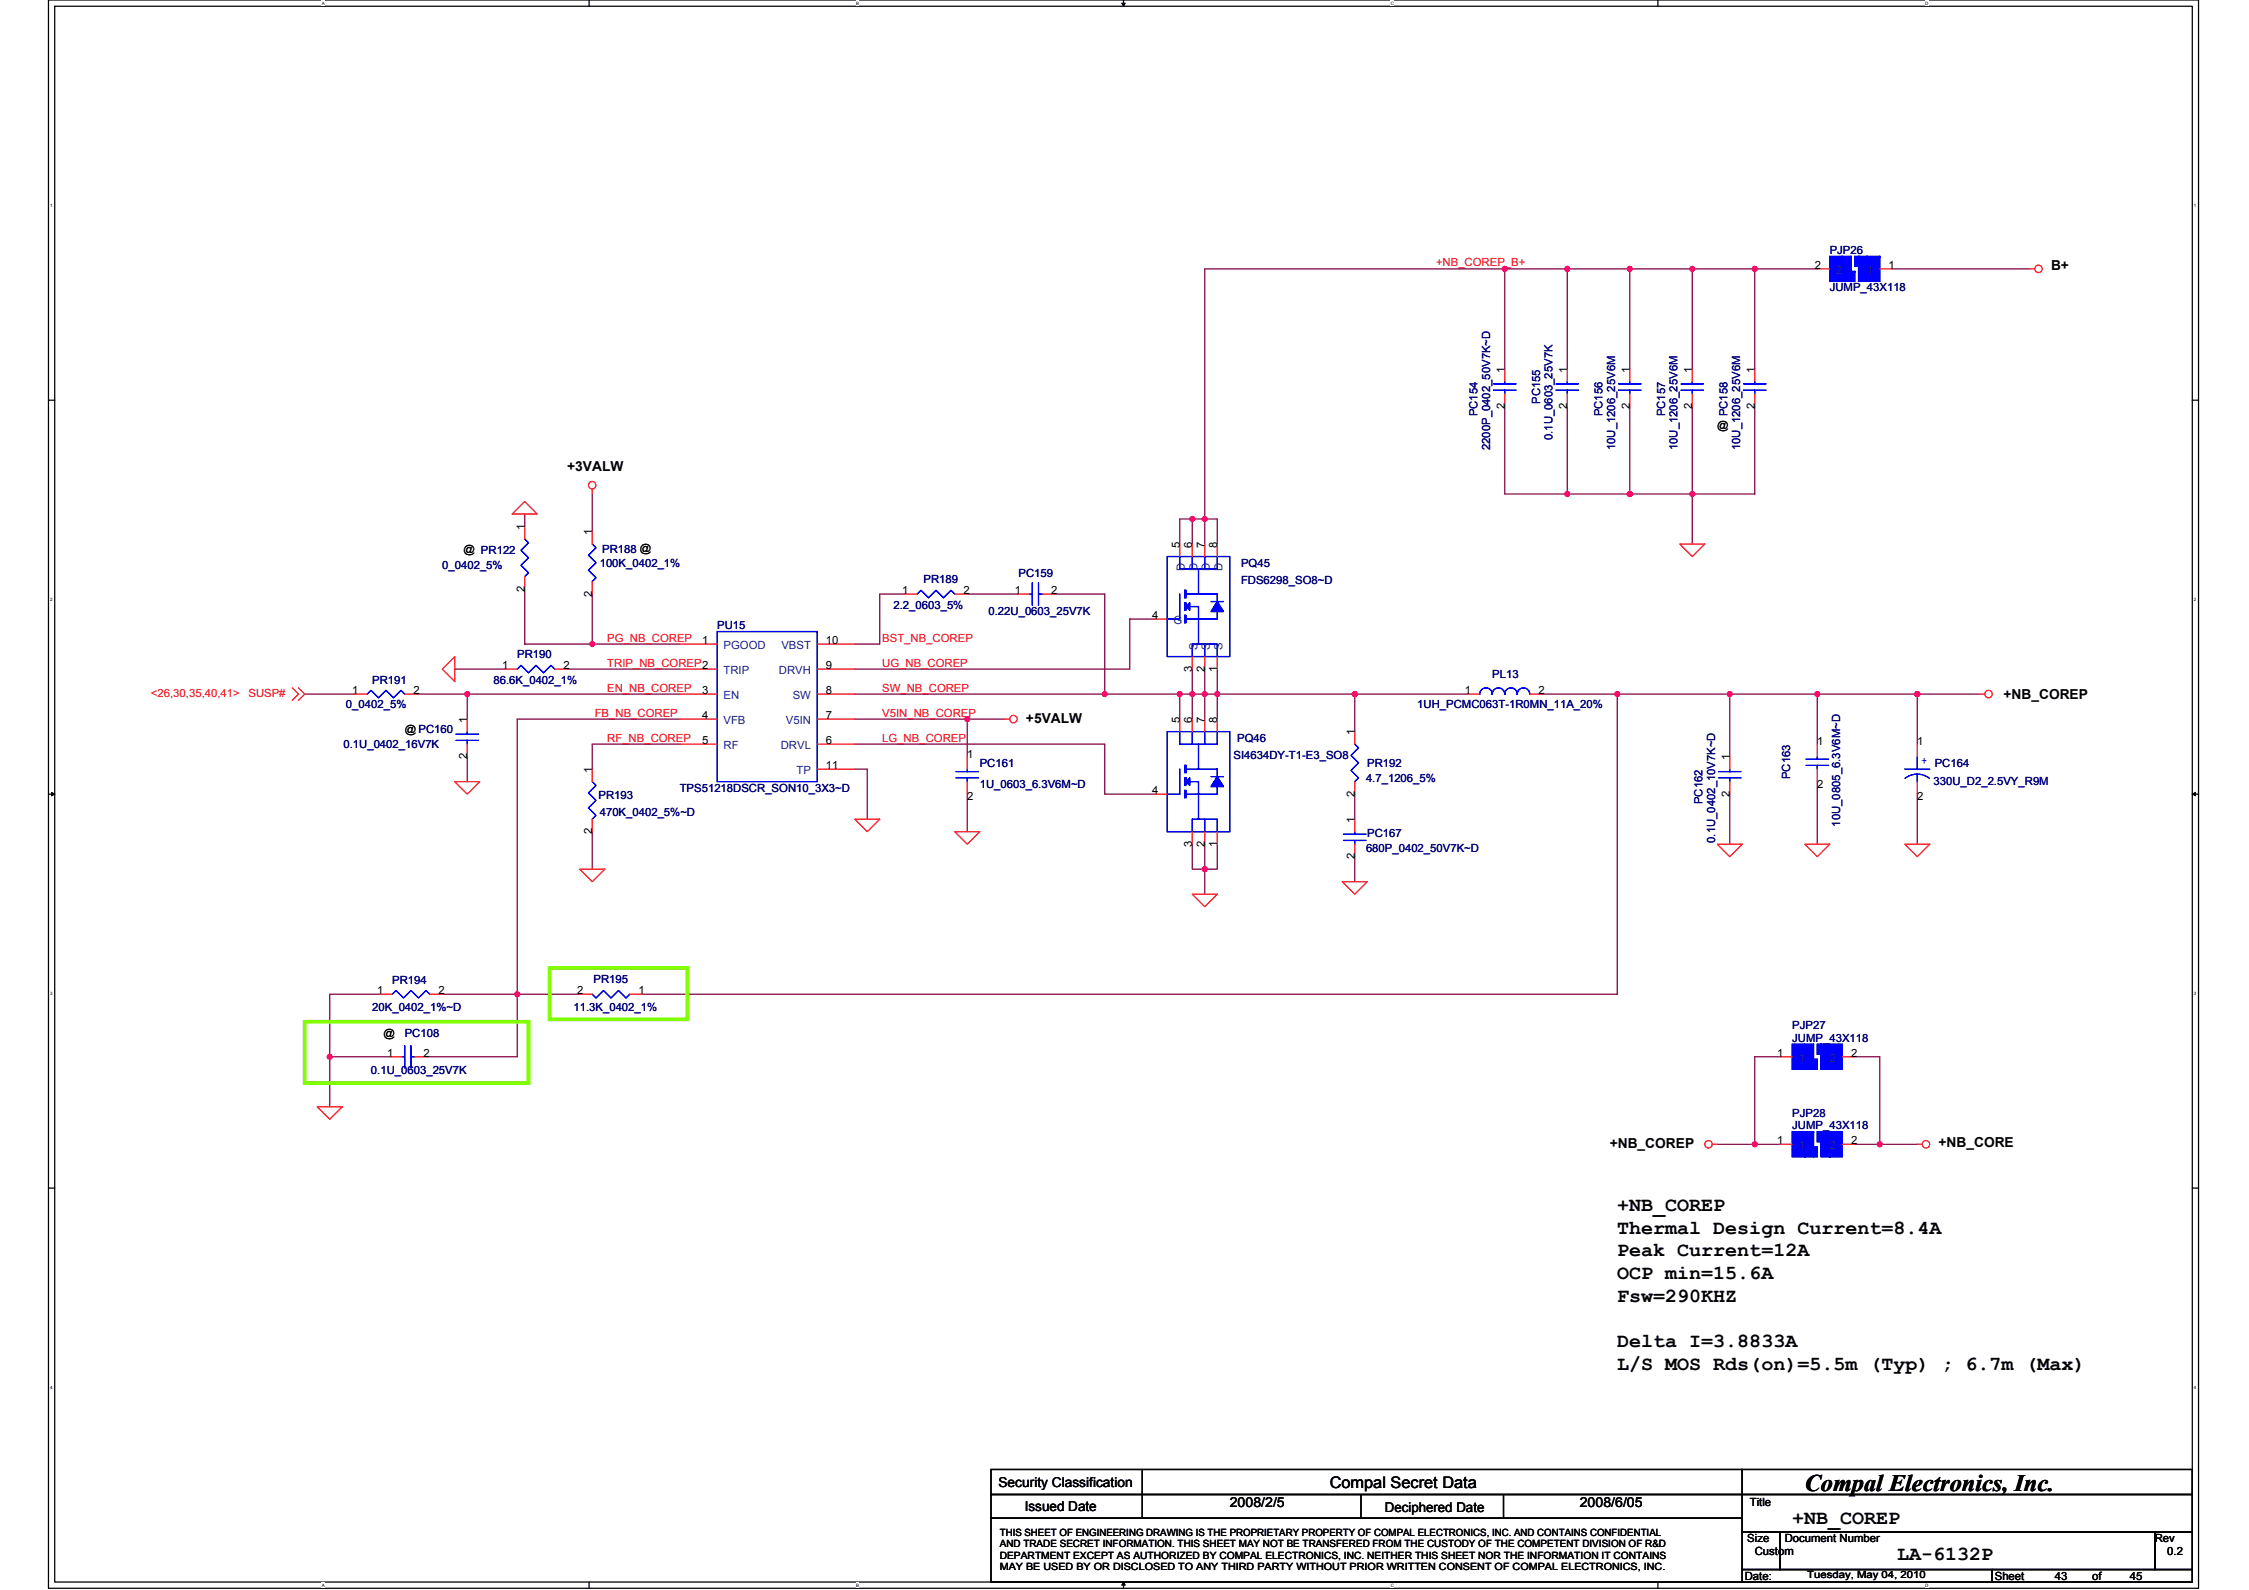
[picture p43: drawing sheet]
<svg xmlns="http://www.w3.org/2000/svg" width="297mm" height="210mm" viewBox="0 0 297 210" stroke-linecap="round" stroke-linejoin="round" font-family="sans-serif">
<defs><g id="words">
<text font-size="3.1" x="238.4" y="196.8">Compal Electronics, Inc.</text>
<g font-size="2.6">
<text x="213.6" y="159.9">+NB_COREP</text>
<text x="213.6" y="162.9">Thermal Design Current=8.4A</text>
<text x="213.6" y="165.8">Peak Current=12A</text>
<text x="213.6" y="168.8">OCP min=15.6A</text>
<text x="213.6" y="171.8">Fsw=290KHZ</text>
<text x="213.6" y="177.8">Delta I=3.8833A</text>
<text x="213.6" y="180.8">L/S MOS Rds(on)=5.5m (Typ) ; 6.7m (Max)</text>
<text x="236.7" y="201.1">+NB_COREP</text>
<text x="250.6" y="205.9">LA-6132P</text>
</g>
<text font-size="2.1" x="175.6" y="196.4">Compal Secret Data</text>
<g font-size="1.8">
<text x="270.9" y="35.7">B+</text>
<text x="74.9" y="62.2">+3VALW</text>
<text x="135.5" y="95.4">+5VALW</text>
<text x="264.6" y="92.3">+NB_COREP</text>
<text x="212.6" y="151.6">+NB_COREP</text>
<text x="256" y="151.4">+NB_CORE</text>
<text x="131.9" y="196.3">Security Classification</text>
<text x="135.3" y="199.4">Issued Date</text>
<text x="162.4" y="198.9">2008/2/5</text>
<text x="182.9" y="199.6">Deciphered Date</text>
<text x="208.6" y="198.9">2008/6/05</text>
</g>
<g font-size="1.5" fill="#f00">
<text x="189.7" y="35.2">+NB_COREP_B+</text>
<text x="80.2" y="88">TRIP_NB_COREP2</text>
<text x="80.2" y="84.7">PG_NB_COREP</text>
<text x="116.5" y="88">UG_NB_COREP</text>
<text x="116.5" y="84.7">BST_NB_COREP</text>
<text x="19.9" y="92">&lt;26,30,35,40,41&gt;</text>
<text x="32.8" y="92">SUSP#</text>
<text x="78.6" y="94.6">FB_NB_COREP</text>
<text x="80.2" y="91.3">EN_NB_COREP</text>
<text x="116.5" y="91.3">SW_NB_COREP</text>
<text x="116.5" y="94.6">V5IN_NB_COREP</text>
<text x="80.2" y="97.9">RF_NB_COREP</text>
<text x="116.5" y="97.9">LG_NB_COREP</text>
</g>
<g font-size="1.5">
<text x="239.7" y="35.5">2</text>
<text x="249.4" y="35.5">1</text>
<text x="198.7" y="54" transform="rotate(-90 198.7 54)">2</text>
<text x="198.7" y="49.2" transform="rotate(-90 198.7 49.2)">1</text>
<text x="207" y="54" transform="rotate(-90 207 54)">2</text>
<text x="207" y="49.2" transform="rotate(-90 207 49.2)">1</text>
<text x="215.2" y="54" transform="rotate(-90 215.2 54)">2</text>
<text x="215.2" y="49.2" transform="rotate(-90 215.2 49.2)">1</text>
<text x="223.5" y="54" transform="rotate(-90 223.5 54)">2</text>
<text x="223.5" y="49.2" transform="rotate(-90 223.5 49.2)">1</text>
<text x="231.8" y="54" transform="rotate(-90 231.8 54)">2</text>
<text x="231.8" y="49.2" transform="rotate(-90 231.8 49.2)">1</text>
<text x="226.8" y="56.6">@</text>
<text x="69.3" y="70" transform="rotate(-90 69.3 70)">1</text>
<text x="78.2" y="70.7" transform="rotate(-90 78.2 70.7)">1</text>
<text x="61.2" y="73">@ PR122</text>
<text x="155.8" y="72.3" transform="rotate(-90 155.8 72.3)">5</text>
<text x="157.5" y="72.3" transform="rotate(-90 157.5 72.3)">6</text>
<text x="159.1" y="72.3" transform="rotate(-90 159.1 72.3)">7</text>
<text x="160.8" y="72.3" transform="rotate(-90 160.8 72.3)">8</text>
<text x="69.3" y="78.1" transform="rotate(-90 69.3 78.1)">2</text>
<text x="78.2" y="78.8" transform="rotate(-90 78.2 78.8)">2</text>
<text x="119.2" y="78.4">1</text>
<text x="127.3" y="78.4">2</text>
<text x="134" y="78.4">1</text>
<text x="138.8" y="78.4">2</text>
<text x="152.2" y="81.7">4</text>
<text x="66.3" y="88.3">1</text>
<text x="74.4" y="88.3">2</text>
<text x="92.7" y="85">1</text>
<text x="109.1" y="88.3">9</text>
<text x="109.1" y="85">10</text>
<text x="157.5" y="88.7" transform="rotate(-90 157.5 88.7)">3</text>
<text x="159.1" y="88.7" transform="rotate(-90 159.1 88.7)">2</text>
<text x="160.8" y="88.7" transform="rotate(-90 160.8 88.7)">1</text>
<text x="46.5" y="91.6">1</text>
<text x="54.6" y="91.6">2</text>
<text x="61.7" y="95.4" transform="rotate(-90 61.7 95.4)">1</text>
<text x="92.7" y="91.6">3</text>
<text x="92.7" y="94.9">4</text>
<text x="109.1" y="91.6">8</text>
<text x="109.1" y="94.9">7</text>
<text x="155.8" y="95.4" transform="rotate(-90 155.8 95.4)">5</text>
<text x="157.5" y="95.4" transform="rotate(-90 157.5 95.4)">6</text>
<text x="159.1" y="95.4" transform="rotate(-90 159.1 95.4)">7</text>
<text x="160.8" y="95.4" transform="rotate(-90 160.8 95.4)">8</text>
<text x="193.5" y="91.6">1</text>
<text x="203.2" y="91.6">2</text>
<text x="53.5" y="96.8">@ PC160</text>
<text x="61.7" y="100.2" transform="rotate(-90 61.7 100.2)">2</text>
<text x="92.7" y="98.2">5</text>
<text x="109.1" y="101.5">11</text>
<text x="109.1" y="98.2">6</text>
<text x="127.8" y="100.1">1</text>
<text x="178.9" y="97.1" transform="rotate(-90 178.9 97.1)">1</text>
<text x="228.5" y="100.4" transform="rotate(-90 228.5 100.4)">1</text>
<text x="240" y="98.4">1</text>
<text x="253.2" y="98.4">1</text>
<text x="78.2" y="102" transform="rotate(-90 78.2 102)">1</text>
<text x="127.8" y="105.7">2</text>
<text x="152.2" y="104.8">4</text>
<text x="178.9" y="105.2" transform="rotate(-90 178.9 105.2)">2</text>
<text x="228.5" y="105.2" transform="rotate(-90 228.5 105.2)">2</text>
<text x="240" y="104">2</text>
<text x="253.2" y="105.7">2</text>
<text x="78.2" y="110.1" transform="rotate(-90 78.2 110.1)">2</text>
<text x="157.5" y="111.8" transform="rotate(-90 157.5 111.8)">3</text>
<text x="159.1" y="111.8" transform="rotate(-90 159.1 111.8)">2</text>
<text x="160.8" y="111.8" transform="rotate(-90 160.8 111.8)">1</text>
<text x="178.9" y="113.4" transform="rotate(-90 178.9 113.4)">2</text>
<text x="178.9" y="108.6" transform="rotate(-90 178.9 108.6)">1</text>
<text x="49.8" y="131.2">1</text>
<text x="57.9" y="131.2">2</text>
<text x="76.2" y="131.2">2</text>
<text x="84.3" y="131.2">1</text>
<text x="50.6" y="136.9">@</text>
<text x="51.1" y="139.5">1</text>
<text x="55.9" y="139.5">2</text>
<text x="234.7" y="139.5">1</text>
<text x="244.5" y="139.5">2</text>
<text x="234.7" y="151.1">1</text>
<text x="244.5" y="151.1">2</text>
<text x="230.8" y="203.6">Size</text>
<text x="231.1" y="198.8">Title</text>
<text x="235.7" y="203.6">Document Number</text>
<text x="284.6" y="203.6">Rev</text>
<text x="230.4" y="208.5">Date:</text>
<text x="231.8" y="205.2">Custom</text>
<text x="263.5" y="208.5">Sheet</text>
<text x="271.4" y="208.5">43</text>
<text x="276.3" y="208.5">of</text>
<text x="281.3" y="208.5">45</text>
<text x="286.2" y="205.2">0.2</text>
</g>
<g font-size="1.5" fill="#000080">
<text x="241.7" y="33.5">PJP26</text>
<text x="241.7" y="38.5">JUMP_43X118</text>
<text x="203.4" y="53.3" transform="rotate(-90 203.4 53.3)">PC155</text>
<text x="195.2" y="55" transform="rotate(-90 195.2 55)">PC154</text>
<text x="196.8" y="59.4" transform="rotate(-90 196.8 59.4)">2200P_0402_50V7K~D</text>
<text x="205.1" y="58.1" transform="rotate(-90 205.1 58.1)">0.1U_0603_25V7K</text>
<text x="211.7" y="55" transform="rotate(-90 211.7 55)">PC156</text>
<text x="213.3" y="59.4" transform="rotate(-90 213.3 59.4)">10U_1206_25V6M</text>
<text x="219.9" y="55" transform="rotate(-90 219.9 55)">PC157</text>
<text x="221.6" y="59.4" transform="rotate(-90 221.6 59.4)">10U_1206_25V6M</text>
<text x="228.2" y="55" transform="rotate(-90 228.2 55)">PC158</text>
<text x="229.8" y="59.4" transform="rotate(-90 229.8 59.4)">10U_1206_25V6M</text>
<text x="58.4" y="75.1">0_0402_5%</text>
<text x="79.2" y="74.8">100K_0402_1%</text>
<text x="79.5" y="73">PR188 @</text>
<text x="122" y="76.9">PR189</text>
<text x="134.5" y="76.1">PC159</text>
<text x="163.9" y="74.8">PQ45</text>
<text x="163.9" y="77.1">FDS6298_SO8~D</text>
<text x="94.7" y="83.1">PU15</text>
<text x="118" y="80.4">2.2_0603_5%</text>
<text x="130.6" y="81.2">0.22U_0603_25V7K</text>
<text x="68.3" y="86.9">PR190</text>
<text x="197.1" y="89.5">PL13</text>
<text x="45.7" y="93.5">0_0402_5%</text>
<text x="49.2" y="90.3">PR191</text>
<text x="65.2" y="90.3">86.6K_0402_1%</text>
<text x="187.2" y="93.5">1UH_PCMC063T-1R0MN_11A_20%</text>
<text x="45.4" y="98.7">0.1U_0402_16V7K</text>
<text x="129.4" y="101.2">PC161</text>
<text x="162.9" y="100.2">SI4634DY-T1-E3_SO8</text>
<text x="163.4" y="97.9">PQ46</text>
<text x="180.6" y="101.2">PR192</text>
<text x="79" y="105.5">PR193</text>
<text x="79.2" y="107.7">470K_0402_5%~D</text>
<text x="89.8" y="104.5">TPS51218DSCR_SON10_3X3~D</text>
<text x="129.4" y="104">1U_0603_6.3V6M~D</text>
<text x="180.4" y="103.2">4.7_1206_5%</text>
<text x="224.9" y="106.2" transform="rotate(-90 224.9 106.2)">PC162</text>
<text x="236.4" y="102.9" transform="rotate(-90 236.4 102.9)">PC163</text>
<text x="255.4" y="103.7">330U_D2_2.5VY_R9M</text>
<text x="180.4" y="112.4">680P_0402_50V7K~D</text>
<text x="180.6" y="110.5">PC167</text>
<text x="226.5" y="111.3" transform="rotate(-90 226.5 111.3)">0.1U_0402_10V7K~D</text>
<text x="243" y="109.1" transform="rotate(-90 243 109.1)">10U_0805_6.3V6M~D</text>
<text x="51.8" y="129.9">PR194</text>
<text x="78.4" y="129.8">PR195</text>
<text x="49.2" y="133.4">20K_0402_1%~D</text>
<text x="53.5" y="136.9">PC108</text>
<text x="75.7" y="133.4">11.3K_0402_1%</text>
<text x="236.7" y="135.9">PJP27</text>
<text x="236.7" y="137.5">JUMP_43X118</text>
<text x="49" y="141.8">0.1U_0603_25V7K</text>
<text x="236.7" y="147.4">PJP28</text>
<text x="236.7" y="149.1">JUMP_43X118</text>
</g>
<g font-size="1.5" fill="#004080">
<text x="242.5" y="36.2">2</text>
<text x="246.6" y="36.2">1</text>
<text x="156.5" y="75.4" transform="rotate(-90 156.5 75.4)">D</text>
<text x="158.2" y="75.4" transform="rotate(-90 158.2 75.4)">D</text>
<text x="159.8" y="75.4" transform="rotate(-90 159.8 75.4)">D</text>
<text x="161.5" y="75.4" transform="rotate(-90 161.5 75.4)">D</text>
<text x="155" y="82.4">G</text>
<text x="95.6" y="89">TRIP</text>
<text x="95.6" y="85.7">PGOOD</text>
<text x="102.9" y="89">DRVH</text>
<text x="103.2" y="85.7">VBST</text>
<text x="158.2" y="85.9" transform="rotate(-90 158.2 85.9)">S</text>
<text x="159.8" y="85.9" transform="rotate(-90 159.8 85.9)">S</text>
<text x="161.5" y="85.9" transform="rotate(-90 161.5 85.9)">S</text>
<text x="95.6" y="92.3">EN</text>
<text x="95.6" y="95.6">VFB</text>
<text x="103.8" y="95.6">V5IN</text>
<text x="104.7" y="92.3">SW</text>
<text x="95.6" y="98.9">RF</text>
<text x="103.1" y="98.9">DRVL</text>
<text x="105.2" y="102.2">TP</text>
<text x="237.5" y="140.2">1</text>
<text x="241.7" y="140.2">2</text>
<text x="237.5" y="151.7">1</text>
<text x="241.7" y="151.7">2</text>
</g>
<text font-size="1.5" fill="#00f" x="253.7" y="100.9">+ PC164</text>
<g font-size="1.3">
<text x="132" y="202.8">THIS SHEET OF ENGINEERING DRAWING IS THE PROPRIETARY PROPERTY OF COMPAL ELECTRONICS, INC. AND CONTAINS CONFIDENTIAL</text>
<text x="132" y="204.3">AND TRADE SECRET INFORMATION. THIS SHEET MAY NOT BE TRANSFERED FROM THE CUSTODY OF THE COMPETENT DIVISION OF R&amp;D</text>
<text x="132" y="205.8">DEPARTMENT EXCEPT AS AUTHORIZED BY COMPAL ELECTRONICS, INC. NEITHER THIS SHEET NOR THE INFORMATION IT CONTAINS</text>
<text x="132" y="207.3">MAY BE USED BY OR DISCLOSED TO ANY THIRD PARTY WITHOUT PRIOR WRITTEN CONSENT OF COMPAL ELECTRONICS, INC.</text>
<text x="238.7" y="208.4">Tuesday, May 04, 2010</text>
</g>
<g font-size=".6">
<text x="42.5" y=".6">A</text>
<text x="113.1" y=".6">B</text>
<text x="183.7" y=".6">C</text>
<text x="254.3" y=".6">D</text>
<text x="6.6" y="27.4">1</text>
<text x="289.8" y="27.4">1</text>
<text x="6.6" y="79.4">2</text>
<text x="289.8" y="79.4">2</text>
<text x="6.6" y="131.4">3</text>
<text x="289.8" y="131.4">3</text>
<text x="6.6" y="183.4">4</text>
<text x="289.8" y="183.4">4</text>
<text x="42.5" y="209.5">A</text>
<text x="113.1" y="209.5">B</text>
<text x="183.7" y="209.5">C</text>
<text x="254.3" y="209.5">D</text>
</g>
</g></defs>
<path d="M6.4 0h284v209.7h-284zM7.2 .8h282.3v208.1h-282.3z" fill="none" stroke="#000" stroke-width=".17"/>
<g fill="#fff">
<path d="M42.5 .1h.4v.6h-.4z"/>
<path d="M42.5 208.9h.4v.7h-.4z"/>
</g>
<path d="M77.8 0v.8M77.8 208.9v.8" fill="none" stroke="#000" stroke-width=".17"/>
<g fill="#fff">
<path d="M113.1 .1h.4v.6h-.4z"/>
<path d="M113.1 208.9h.4v.7h-.4z"/>
</g>
<path d="M148.4 0v.8M148.4 208.9v.8" fill="none" stroke="#000" stroke-width=".17"/>
<path d="M148.1 .4h.5l-.2 .4zM148.4 208.9l.2 .4h-.5z" fill="#000" stroke="#000" stroke-width=".13"/>
<g fill="#fff">
<path d="M183.7 .1h.4v.6h-.4z"/>
<path d="M183.7 208.9h.4v.7h-.4z"/>
</g>
<path d="M219 0v.8M219 208.9v.8" fill="none" stroke="#000" stroke-width=".17"/>
<g fill="#fff">
<path d="M254.3 .1h.4v.6h-.4z"/>
<path d="M254.3 208.9h.4v.7h-.4z"/>
<path d="M6.6 26.8h.3v.7h-.3z"/>
<path d="M289.8 26.8h.3v.7h-.3z"/>
<path d="M6.6 78.8h.3v.7h-.3z"/>
<path d="M289.8 78.8h.3v.7h-.3z"/>
</g>
<path d="M6.4 52.8h.8M289.5 52.8h.9" fill="none" stroke="#000" stroke-width=".17"/>
<g fill="#fff">
<path d="M6.6 130.8h.3v.7h-.3z"/>
<path d="M289.8 130.8h.3v.7h-.3z"/>
</g>
<path d="M6.4 104.8h.8M289.5 104.8h.9" fill="none" stroke="#000" stroke-width=".17"/>
<path d="M6.8 104.6l.4 .2-.4 .3zM289.5 104.8l.5-.2v.5z" fill="#000" stroke="#000" stroke-width=".13"/>
<g fill="#fff">
<path d="M6.6 182.8h.3v.7h-.3z"/>
<path d="M289.8 182.8h.3v.7h-.3z"/>
</g>
<g fill="none" stroke="#000" stroke-width=".17">
<path d="M6.4 156.8h.8M289.5 156.8h.9M130.9 194h99.2v3.3h-99.2zM130.9 197.3h99.2v3.1h-99.2zM150.9 194v6.4M179.8 197.3v3.1M198.6 197.3v3.1M230.1 194h59.4v3.3h-59.4zM230.1 197.3h59.4v4.9h-59.4zM130.9 200.4h99.2v8.5h-99.2zM230.1 202.2h5v5h-5zM230.1 207.2h33v1.7h-33z"/>
<path d="M235.1 202.2h49.5v5h-49.5zM263.1 207.2h26.4v1.7h-26.4zM284.6 202.2h4.9v5h-4.9z"/>
</g>
<g fill="none" stroke="#800040" stroke-width=".17">
<path d="M198.7 35.5v13.2M207 35.5v13.2M215.3 35.5v13.2M223.5 35.5v13.2M231.8 35.5v13.2M240 35.5h-80.9v36.3M249.9 35.5h18.2M198.7 53.7v11.5h33.1v-11.5M207 53.7v11.5M215.3 53.7v11.5M223.5 53.7v18.1M69.3 77.8v7.2h20.5"/>
<path d="M69.3 67.9v1.6M78.2 65.2v5M78.2 78.4v6.6M119.5 78.4h-3.3v6.6h-3.3M127.8 78.4h6.6M139.3 78.4h6.6v13.2M155.8 71.8v-3.3h5v3.3M157.5 68.5v3.3M40.2 91.6h6.7M55.1 91.6h34.7M60.1 88.3h6.6M61.7 91.6v3.3"/>
<path d="M61.7 99.9v3.3M74.9 88.3h14.9M89.8 94.9h-21.5v44.6h-11.9M89.8 98.2h-11.6v3.3M112.9 91.6h33M112.9 98.2h33v6.6h6.6M112.9 94.9h19.8M127.8 94.9v5M145.9 91.6h9.9v3.3M152.5 81.7h-3.3v6.6h-36.3M157.5 88.3v3.3h-1.7M159.1 88.3v6.6"/>
<path d="M160.8 88.3v3.3h-3.3v3.3M178.9 91.6v5M193.8 91.6h-33v3.3M203.7 91.6h57.8M213.6 91.6v39.7h-128.8M228.5 91.6v8.3M240 91.6v6.6M253.2 91.6v6.6M78.2 109.8v4.9M112.9 101.5h1.6v6.6M127.8 104.8v5M157.5 111.4v3.3h3.3v-3.3"/>
<path d="M159.1 111.4v6.6M178.9 104.8v3.3M178.9 113.1v3.3M228.5 104.8v6.6M240 103.2v8.2M253.2 104.8v6.6M43.5 139.5h8M50.2 131.3h-6.7v14.8M58.4 131.3h18.2M235.1 139.5h-3.3v11.6M245 139.5h3.3v11.6M226.8 151.1h8.3"/>
<path d="M245 151.1h8.2"/>
</g>
<g fill="#f0f" stroke="#f0f" stroke-width=".17">
<circle cx="159.1" cy="68.5" r=".33"/>
<circle cx="240" cy="91.6" r=".33"/>
<circle cx="68.3" cy="131.3" r=".33"/>
<circle cx="213.6" cy="91.6" r=".33"/>
<circle cx="207" cy="35.5" r=".33"/>
<circle cx="215.3" cy="35.5" r=".33"/>
<circle cx="198.7" cy="35.5" r=".33"/>
<circle cx="223.5" cy="35.5" r=".33"/>
<circle cx="223.5" cy="65.2" r=".33"/>
<circle cx="215.3" cy="65.2" r=".33"/>
<circle cx="207" cy="65.2" r=".33"/>
<circle cx="43.5" cy="139.5" r=".33"/>
<circle cx="178.9" cy="91.6" r=".33"/>
<circle cx="127.7" cy="94.9" r=".33"/>
<circle cx="157.5" cy="91.6" r=".33"/>
<circle cx="160.8" cy="91.6" r=".33"/>
<circle cx="61.7" cy="91.6" r=".33"/>
<circle cx="253.2" cy="91.6" r=".33"/>
<circle cx="78.2" cy="85" r=".33"/>
<circle cx="231.8" cy="35.5" r=".33"/>
<circle cx="155.8" cy="91.6" r=".33"/>
<circle cx="159.1" cy="91.6" r=".33"/>
<circle cx="157.5" cy="68.5" r=".33"/>
<circle cx="145.9" cy="91.6" r=".33"/>
<circle cx="159.1" cy="114.7" r=".33"/>
<circle cx="231.8" cy="151.1" r=".33"/>
<circle cx="248.3" cy="151.1" r=".33"/>
<circle cx="228.5" cy="91.6" r=".33"/>
</g>
<g fill="none" stroke="#f00" stroke-width=".17">
<path d="M240 35.5h1.7M248.3 35.5h1.6M268.1 35.5h.6M198.7 48.7v1.7M198.7 52v1.7M207 48.7v1.7M207 52v1.7M215.3 48.7v1.7M215.3 52v1.7M223.5 48.7v1.7M223.5 52v1.7M231.8 48.7v1.7"/>
<path d="M231.8 52v1.7M69.3 66.2l1.7 1.7h-3.3zM69.3 69.5v1.7M69.3 76.1v1.7M78.2 64.6v.6M78.2 70.2v1.6M78.2 76.8v1.6M119.5 78.4h1.6M126.1 78.4h1.7M134.4 78.4h1.6M137.7 78.4h1.6M155.8 71.8v1.7"/>
<path d="M157.5 71.8v1.7M159.1 71.8v1.7M160.8 71.8v1.7M221.9 71.8h3.3l-1.7 1.7zM38.6 90.8l.8 .8-.8 .9M39.4 90.8l.8 .8-.8 .9M46.9 91.6h1.6M53.5 91.6h1.6M60.1 86.7v3.3l-1.7-1.7zM61.7 94.9v1.7M61.7 98.2v1.7M66.7 88.3h1.6"/>
<path d="M73.3 88.3h1.6M89.8 91.6h4.9M89.8 88.3h4.9M89.8 94.9h4.9M89.8 98.2h4.9M89.8 85h4.9M107.9 91.6h5M107.9 88.3h5M107.9 94.9h5M107.9 98.2h5M107.9 85h5M127.8 99.9v1.6"/>
<path d="M132.7 94.9h.7M152.5 81.7h1.7M155.8 94.9v1.7M157.5 86.7v1.6M157.5 94.9v1.7M159.1 86.7v1.6M159.1 94.9v1.7M160.8 86.7v1.6M160.8 94.9v1.7M178.9 96.6v1.6M193.8 91.6h1.6M202 91.6h1.7"/>
<path d="M228.5 99.9v1.6M240 98.2v1.7M253.2 98.2v1.7M261.5 91.6h.6M60.1 103.2h3.3l-1.7 1.6zM76.6 114.7h3.3l-1.7 1.7zM78.2 101.5v1.7M78.2 108.1v1.7M107.9 101.5h5M112.9 108.1h3.3l-1.7 1.7zM126.1 109.8h3.3l-1.6 1.6zM127.8 103.2v1.6"/>
<path d="M152.5 104.8h1.7M157.5 118h3.3l-1.7 1.7zM157.5 109.8v1.6M159.1 109.8v1.6M160.8 109.8v1.6M177.3 116.4h3.3l-1.7 1.6zM178.9 103.2v1.6M178.9 108.1v1.7M178.9 111.4v1.7M226.8 111.4h3.3l-1.6 1.7zM228.5 103.2v1.6M238.4 111.4h3.3l-1.7 1.7z"/>
<path d="M240 101.5v1.7M251.6 111.4h3.3l-1.7 1.7zM253.2 103.2v1.6M50.2 131.3h1.6M51.5 139.5h1.6M54.8 139.5h1.6M56.8 131.3h1.6M76.6 131.3h1.6M83.2 131.3h1.6M235.1 139.5h1.6M243.3 139.5h1.7M41.9 146.1h3.3l-1.7 1.7z"/>
<path d="M226.1 151.1h.7M235.1 151.1h1.6M243.3 151.1h1.7M253.2 151.1h.7"/>
<circle cx="269.2" cy="35.5" r=".49"/>
<circle cx="78.2" cy="64.1" r=".49"/>
<circle cx="133.9" cy="94.9" r=".49"/>
<circle cx="262.6" cy="91.6" r=".49"/>
<circle cx="225.7" cy="151.1" r=".49"/>
<circle cx="254.4" cy="151.1" r=".49"/>
</g>
<path d="M40.2 134.9h29.6v8.1h-29.6zM72.6 127.8h18.2v6.8h-18.2z" fill="none" stroke="#80ff00" stroke-width=".5"/>
<g fill="none" stroke="#00f" stroke-width=".17">
<path d="M197.3 51.5h2.9M197.3 50.7h2.9M198.7 50.4v.3M198.7 51.5v.5M205.5 51.5h3M205.5 50.7h3M207 50.4v.3M207 51.5v.5M213.8 51.5h2.9M213.8 50.7h2.9M215.3 50.4v.3M215.3 51.5v.5"/>
<path d="M222 51.5h3M222 50.7h3M223.5 50.4v.3M223.5 51.5v.5M230.3 51.5h2.9M230.3 50.7h2.9M231.8 50.4v.3M231.8 51.5v.5M69.3 71.2l.5 .5-1 .9 1 1-1 1 1 1-.5 .5M78.2 71.8l.5 .5-1 1 1 1-1 1 1 1-.5 .5M121.1 78.4l.5-.5 1 1 1-1 1 1 1-1 .5 .5M136 78.4h.3"/>
<path d="M136.3 76.9v3M137.2 78.4h.5M137.2 76.9v3M154.2 73.5h8.2v13.2h-8.2zM155.8 73.5v1.6h5v-1.6M155.8 78.4v3.3h-1.6M156.5 79.6h.1v1h-.1zM156.5 77.9h.1v1h-.1zM156.6 78.4h4.2v1M157.5 73.5v1.6M158.3 75.1v3.3M159.1 73.5v1.6"/>
<path d="M159.9 79.4h1.7M48.5 91.6l.5-.5 1 1 1-1 1 1 1-1 .5 .5M60.2 97.7h3M60.2 96.9h3M61.7 96.6v.3M61.7 97.7v.5M68.3 88.3l.5-.5 1 1 1-1 1 1 1-1 .5 .5M94.7 83.4h13.2v19.8h-13.2zM154.2 96.6h8.2v13.2h-8.2zM155.8 96.6v1.6h5v-1.6M156.5 81.2h.1v1h-.1zM157.1 80.1h1.2v4.9"/>
<path d="M157.5 96.6v1.6M158.3 98.2v3.3M159.1 85h1.7v1.7M159.1 85v1.7M159.1 96.6v1.6M159.1 85h-1.6v1.7M160.8 80.7v1h-4.2M178.9 98.2l.5 .5-1 1 1 1-1 1 1 1-.5 .5M195.4 91.6a.82 .82 0 0 1 .9-.8 .82 .82 0 0 1 .8 .8 .82 .82 0 0 1 .8-.8 .82 .82 0 0 1 .8 .8 .82 .82 0 0 1 .9-.8 .82 .82 0 0 1 .8 .8 .82 .82 0 0 1 .8-.8 .82 .82 0 0 1 .8 .8M240 99.9v.3M253.2 99.9v1.6M78.2 103.2l.5 .5-1 1 1 1-1 1 1 .9-.5 .5"/>
<path d="M126.3 102.7h2.9M126.3 101.9h2.9M127.8 101.5v.4M127.8 102.7v.5M155.8 101.5v3.3h-1.6M156.5 105.3v-1h.1v1M156.5 102v-1h.1v1M156.5 103.7v-1h.1v1M156.6 101.5h4.2v1M157.1 103.2h1.2v4.9M157.5 109.8v-1.7h3.3v1.7M159.1 108.1v1.7"/>
<path d="M159.9 102.5h1.7M160.8 103.8v1h-4.2M177.4 110.9h3M177.4 110.1h3M178.9 109.8v.3M178.9 110.9v.5M227 102.7h2.9M227 101.9h2.9M228.5 101.5v.4M228.5 102.7v.5M238.5 101h3M238.5 100.2h3"/>
<path d="M240 101v.5M251.6 101.5h3.3M251.6 102.7a2.62 2.62 0 0 1 1.7-.5h-.1a2.64 2.64 0 0 1 1.6 .5M253.2 102.2v1M51.8 131.3l.5-.5 1 .9 1-.9 1 .9 1-.9 .5 .5M53.1 139.5h.4M53.5 138v3M54.3 139.5h.5M54.3 138v3M78.2 131.3l.5 .4 1-.9 1 .9 1-.9 1 .9 .5-.4"/>
</g>
<g fill="#00f" stroke="#00f" stroke-width=".17">
<path d="M160.8 102.5l.8 1.3h-1.7z" fill-rule="evenodd"/>
<path d="M156.6 103.2l.5-.5v1z" fill-rule="evenodd"/>
<path d="M160.8 102.5l.8 1.3h-1.7z" fill-rule="evenodd"/>
<path d="M156.6 103.2l.5-.5v1z" fill-rule="evenodd"/>
<path d="M236.7 137.9v3.3h1.7v-3.3z" fill-rule="evenodd"/>
<path d="M238.4 137.9v3.3h1.1v-3.3z" fill-rule="evenodd"/>
<path d="M239.5 139.8v1.4h.5v-1.4z" fill-rule="evenodd"/>
<path d="M240 137.9v1.3h.5v-1.3z" fill-rule="evenodd"/>
<path d="M240.5 137.9v3.3h1.2v-3.3z" fill-rule="evenodd"/>
<path d="M241.7 137.9v3.3h1.6v-3.3z" fill-rule="evenodd"/>
<path d="M236.7 137.9v3.3h1.7v-3.3z" fill-rule="evenodd"/>
<path d="M238.4 137.9v3.3h1.1v-3.3z" fill-rule="evenodd"/>
<path d="M239.5 139.8v1.4h.5v-1.4z" fill-rule="evenodd"/>
<path d="M240 137.9v1.3h.5v-1.3z" fill-rule="evenodd"/>
<path d="M240.5 137.9v3.3h1.2v-3.3z" fill-rule="evenodd"/>
<path d="M241.7 137.9v3.3h1.6v-3.3z" fill-rule="evenodd"/>
<path d="M246.6 33.8v3.3h1.7v-3.3z" fill-rule="evenodd"/>
<path d="M245.5 33.8v3.3h1.1v-3.3z" fill-rule="evenodd"/>
<path d="M245 33.8v1.4h.5v-1.4z" fill-rule="evenodd"/>
<path d="M244.5 35.8v1.3h.5v-1.3z" fill-rule="evenodd"/>
<path d="M243.3 33.8v3.3h1.2v-3.3z" fill-rule="evenodd"/>
<path d="M241.7 33.8v3.3h1.6v-3.3z" fill-rule="evenodd"/>
<path d="M246.6 33.8v3.3h1.7v-3.3z" fill-rule="evenodd"/>
<path d="M245.5 33.8v3.3h1.1v-3.3z" fill-rule="evenodd"/>
<path d="M245 33.8v1.4h.5v-1.4z" fill-rule="evenodd"/>
<path d="M244.5 35.8v1.3h.5v-1.3z" fill-rule="evenodd"/>
<path d="M243.3 33.8v3.3h1.2v-3.3z" fill-rule="evenodd"/>
<path d="M241.7 33.8v3.3h1.6v-3.3z" fill-rule="evenodd"/>
<path d="M236.7 149.4v3.3h1.7v-3.3z" fill-rule="evenodd"/>
<path d="M238.4 149.4v3.3h1.1v-3.3z" fill-rule="evenodd"/>
<path d="M239.5 151.4v1.3h.5v-1.3z" fill-rule="evenodd"/>
<path d="M240 149.4v1.3h.5v-1.3z" fill-rule="evenodd"/>
<path d="M240.5 149.4v3.3h1.2v-3.3z" fill-rule="evenodd"/>
<path d="M241.7 149.4v3.3h1.6v-3.3z" fill-rule="evenodd"/>
<path d="M236.7 149.4v3.3h1.7v-3.3z" fill-rule="evenodd"/>
<path d="M238.4 149.4v3.3h1.1v-3.3z" fill-rule="evenodd"/>
<path d="M239.5 151.4v1.3h.5v-1.3z" fill-rule="evenodd"/>
<path d="M240 149.4v1.3h.5v-1.3z" fill-rule="evenodd"/>
<path d="M240.5 149.4v3.3h1.2v-3.3z" fill-rule="evenodd"/>
<path d="M241.7 149.4v3.3h1.6v-3.3z" fill-rule="evenodd"/>
<path d="M160.8 79.4l.8 1.3h-1.7z" fill-rule="evenodd"/>
<path d="M156.6 80.1l.5-.5v1z" fill-rule="evenodd"/>
<path d="M160.8 79.4l.8 1.3h-1.7z" fill-rule="evenodd"/>
<path d="M156.6 80.1l.5-.5v1z" fill-rule="evenodd"/>
</g>
<use href="#words"/>
</svg>
